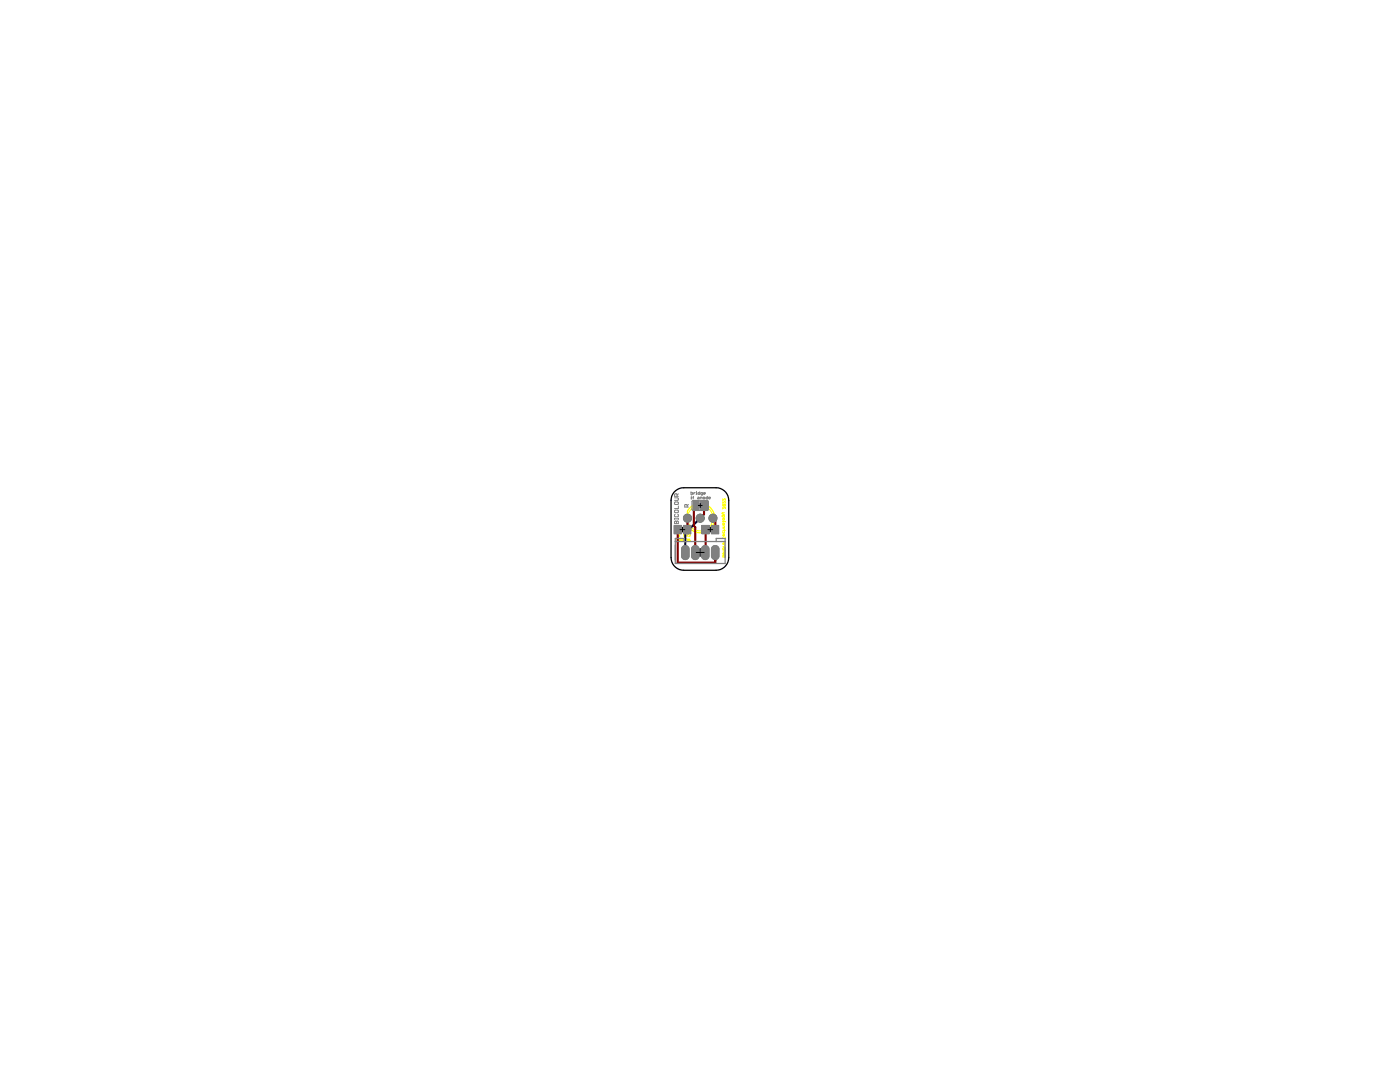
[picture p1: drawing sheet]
<svg xmlns="http://www.w3.org/2000/svg" width="279mm" height="216mm" viewBox="0 0 279 216" stroke-linecap="round" stroke-linejoin="round" font-family="sans-serif">
<path d="M139 103.4h1.5M139.7 102.6v1.6" fill="none" stroke="#000" stroke-width=".2"/>
<g fill="none" stroke="#ff0" stroke-width=".2">
<path d="M144.3 99.5v.4l.3-.4 .2 .1-.1 .3M135.1 106.5l.1 .5M135.1 106.7h.2M135.5 107.7h-.4l.1-.1 .3 .1-.1 .2h-.2M135.5 107h.2M135.6 106.4v.1M135.7 106.7l-.1 .3M135.7 107.4v.5l.4-.1-.1-.2h-.3M136.4 107.6l.2 .1-.1 .2-.2-.1zM136.4 106.7h.2M136.5 106.6l-.1 .4M136.8 106.7v.3l.4-.1v-.2"/>
<path d="M136.8 107.9l.1-.3h.3v.3M137.4 104.3a2.52 2.52 0 0 0 2.3 1.6 2.52 2.52 0 0 0 2.4-1.6M137.4 102.5a2.52 2.52 0 0 1 2.3-1.6 2.52 2.52 0 0 1 2.4 1.6M137.4 106.7h.3l-.1 .3h-.2M137.6 107.6l-.2 .1v.2h.2v-.2h-.2M144.3 110.9l.4-.1 .1 .3h-.5zM144.3 100.1v.3l.3-.3 .2 .1-.1 .2M144.3 101.2v.3l.3-.3 .2 .1-.1 .2M144.3 104.1h.5M144.3 110.3v.3l.3-.1v-.2h-.2v.3M144.3 102.3v.3l.3 .1M144.3 102.9v.3l.3-.1v-.2h-.4l-.1 .1"/>
<path d="M144.3 104v.1M144.3 106v.4l.3-.1v-.3M144.3 106.7v.3l.3-.1v-.2l-.2-.1v.4M144.3 108.4v.2l.3-.1v-.1l-.2-.1v.3M144.3 109.4l.2-.1 .1 .3-.3 .1zM144.3 104.9l.3 .1v.3h-.3M144.3 105.5l.3 .1-.1 .2M144.3 109.1h.3M144.3 107.3h.5M144.3 105.8h.5M144.3 103.4l.3 .1-.1 .3-.2-.1zM144.3 104.4l.3 .1-.1 .2-.2-.1z"/>
<path d="M144.5 109.9v.1M144.5 110.9v.2M144.6 108.8l-.2 .3M144.6 102.3h-.4l-.1 .2M144.7 100.6l.1 .3-.5 .1M144.7 100.6l-.4 .1v.3M144.7 100.6l-.4 .4M144.8 107.2v.3M144.8 109.9h-.5"/>
</g>
<path d="M137.2 102.5a1.92 1.92 0 0 1 1.4-1.8 2.92 2.92 0 0 1 3.9 1.8M142.5 104.3a2.93 2.93 0 0 1-2.4 2 2.93 2.93 0 0 1-2.9-1.5v-.5" fill="none" stroke="#ff0" stroke-width=".25"/>
<g fill="#808080" stroke="#808080" stroke-width=".2">
<circle cx="137.2" cy="103.4" r=".8"/>
<circle cx="139.7" cy="103.4" r=".8"/>
<circle cx="142.3" cy="103.4" r=".8"/>
</g>
<g fill="#808080" stroke="#808080" stroke-width=".2">
<path d="M142.1 109.2a.76 .76 0 0 1 .8-.3 .76 .76 0 0 1 .6 .6v1.5a.76 .76 0 0 1-.8 .7 .76 .76 0 0 1-.7-.7v-1.5z"/>
<path d="M140.1 109.2a.76 .76 0 0 1 .8-.3 .76 .76 0 0 1 .6 .6v1.5a.76 .76 0 0 1-.8 .7 .76 .76 0 0 1-.7-.7v-1.5z"/>
<path d="M138.2 109.2a.76 .76 0 0 1 .8-.3 .76 .76 0 0 1 .5 .6v1.5a.76 .76 0 0 1-.7 .7 .76 .76 0 0 1-.8-.7v-1.5z"/>
<path d="M136.3 109a.75 .75 0 0 1 1.2 .5v1.5a.76 .76 0 0 1-.7 .7 .76 .76 0 0 1-.8-.7v-1.5z"/>
</g>
<path d="M139.7 103.4l-2.9 3v3.8" fill="none" stroke="#000080" stroke-width=".42"/>
<circle cx="137.2" cy="103.4" r=".7" fill="#008000" stroke="#008000" stroke-width=".2"/>
<circle cx="137.2" cy="103.4" r=".4" fill="#fff" stroke="#000" stroke-width=".2"/>
<circle cx="139.7" cy="103.4" r=".7" fill="#008000" stroke="#008000" stroke-width=".2"/>
<circle cx="139.7" cy="103.4" r=".4" fill="#fff" stroke="#000" stroke-width=".2"/>
<circle cx="142.3" cy="103.4" r=".7" fill="#008000" stroke="#008000" stroke-width=".2"/>
<circle cx="142.3" cy="103.4" r=".4" fill="#fff" stroke="#000" stroke-width=".2"/>
<path d="M142.7 109.6v1.3" fill="none" stroke="#008000" stroke-width="1.3"/>
<circle cx="142.7" cy="110.2" r=".4" fill="#fff" stroke="#000" stroke-width=".2"/>
<path d="M140.7 109.6v1.3" fill="none" stroke="#008000" stroke-width="1.3"/>
<circle cx="140.7" cy="110.2" r=".4" fill="#fff" stroke="#000" stroke-width=".2"/>
<path d="M138.7 109.6v1.3" fill="none" stroke="#008000" stroke-width="1.3"/>
<circle cx="138.7" cy="110.2" r=".4" fill="#fff" stroke="#000" stroke-width=".2"/>
<path d="M136.8 109.6v1.3" fill="none" stroke="#008000" stroke-width="1.3"/>
<circle cx="136.8" cy="110.2" r=".4" fill="#fff" stroke="#000" stroke-width=".2"/>
<g fill="#800000" stroke="#800000" stroke-width=".2">
<path d="M134.6 104.9h1.3v1.5h-1.3z"/>
<path d="M136.5 104.9h1.3v1.5h-1.3z"/>
<path d="M140.2 104.9h1.3v1.5h-1.3z"/>
<path d="M142 104.9h1.4v1.5h-1.4z"/>
<path d="M139.9 100.1h1.2v1.6h-1.2z"/>
<path d="M138.4 100.1h1.2v1.6h-1.2z"/>
</g>
<path d="M135.3 105.7v6.6h7.4M137.2 103.4l-.1 2.3M139 100.9l-.5 .5v3.5l.2 .3v5M140.5 100.9v1.7l-.8 .8M140.8 105.7l-.1 4.5M142.3 103.4l.5 .5-.1 1.8M142.7 110.2v2.1M142.8 111.8l-.1 .5" fill="none" stroke="#800000" stroke-width=".42"/>
<circle cx="137.2" cy="103.4" r=".7" fill="#008000" stroke="#008000" stroke-width=".2"/>
<circle cx="137.2" cy="103.4" r=".4" fill="#fff" stroke="#000" stroke-width=".2"/>
<circle cx="139.7" cy="103.4" r=".7" fill="#008000" stroke="#008000" stroke-width=".2"/>
<circle cx="139.7" cy="103.4" r=".4" fill="#fff" stroke="#000" stroke-width=".2"/>
<circle cx="142.3" cy="103.4" r=".7" fill="#008000" stroke="#008000" stroke-width=".2"/>
<circle cx="142.3" cy="103.4" r=".4" fill="#fff" stroke="#000" stroke-width=".2"/>
<path d="M142.7 109.6v1.3" fill="none" stroke="#008000" stroke-width="1.3"/>
<circle cx="142.7" cy="110.2" r=".4" fill="#fff" stroke="#000" stroke-width=".2"/>
<path d="M140.7 109.6v1.3" fill="none" stroke="#008000" stroke-width="1.3"/>
<circle cx="140.7" cy="110.2" r=".4" fill="#fff" stroke="#000" stroke-width=".2"/>
<path d="M138.7 109.6v1.3" fill="none" stroke="#008000" stroke-width="1.3"/>
<circle cx="138.7" cy="110.2" r=".4" fill="#fff" stroke="#000" stroke-width=".2"/>
<path d="M136.8 109.6v1.3" fill="none" stroke="#008000" stroke-width="1.3"/>
<circle cx="136.8" cy="110.2" r=".4" fill="#fff" stroke="#000" stroke-width=".2"/>
<g fill="#808080" stroke="#808080" stroke-width=".2">
<path d="M134.5 104.8h1.5v1.7h-1.5z"/>
<path d="M136.4 104.8h1.5v1.7h-1.5z"/>
<path d="M140.1 104.8h1.5v1.7h-1.5z"/>
<path d="M142 104.8h1.4v1.7h-1.4z"/>
<path d="M139.8 99.9h1.4v1.9h-1.4z"/>
<path d="M138.3 99.9h1.4v1.9h-1.4z"/>
<path d="M139.7 99.9h.1v1.9h-.1z"/>
<path d="M142.1 109.2a.76 .76 0 0 1 .8-.3 .76 .76 0 0 1 .6 .6v1.5a.76 .76 0 0 1-.8 .7 .76 .76 0 0 1-.7-.7v-1.5z"/>
<path d="M140.1 109.2a.76 .76 0 0 1 .8-.3 .76 .76 0 0 1 .6 .6v1.5a.76 .76 0 0 1-.8 .7 .76 .76 0 0 1-.7-.7v-1.5z"/>
<path d="M138.2 109.2a.76 .76 0 0 1 .8-.3 .76 .76 0 0 1 .5 .6v1.5a.76 .76 0 0 1-.7 .7 .76 .76 0 0 1-.8-.7v-1.5z"/>
<path d="M136.3 109a.75 .75 0 0 1 1.2 .5v1.5a.76 .76 0 0 1-.7 .7 .76 .76 0 0 1-.8-.7v-1.5z"/>
</g>
<g fill="#808080" stroke="#808080" stroke-width=".2">
<circle cx="137.2" cy="103.4" r=".8"/>
<circle cx="139.7" cy="103.4" r=".8"/>
<circle cx="142.3" cy="103.4" r=".8"/>
</g>
<g fill="none" stroke="#808080" stroke-width=".2">
<path d="M134.6 99.3h.7l.1 .2-.1 .3h-.7M135.1 99v-.3l-.4-.2-.1 .5h.8M135.4 98.5l-.3 .3M137.9 98.1v.5h.3v-.3h-.3M137.9 99.2l.1 .3M137.9 99.5h.2M138 99h.1M138.2 99.9h3l.2 .2v1.6l-.3 .2-2.9-.1zM138.3 99.3h.1M138.4 99l-.1 .5M138.5 98.3v.3M138.7 98.3l-.2 .2"/>
<path d="M138.9 98.6h.2M138.9 98.3l.1 .3M139 98v.1M139.3 99.2l.2 .1v.2h-.2v-.1h.2M139.6 98.1v.5h-.3l.1-.3h.2M139.8 99.5v-.3h.2l.1 .3M140.2 98.6h-.4l.1-.3h.3v.4l-.2 .1M140.4 99.2l.3 .1-.1 .2h-.3zM140.4 98.5h.4l-.1-.2-.3 .1v.2h.3M141.2 99v.5h-.3l.1-.3h.2M141.4 99.4h.4l-.1-.2-.3 .1 .1 .2h.2M134.6 104.1l.7-.1 .1 .5h-.8z"/>
<path d="M134.6 103.4v.3M134.6 103.5h.8M134.7 100.2h.6l.1 .3-.7 .2-.1-.2zM134.7 101.8h.6l.1 .4-.7 .1-.1-.1zM134.7 102.6l-.1 .1 .1 .4 .7-.1-.1-.4M135 104.1v.4M135.4 101v.5h-.8M135.4 103.4v.3M137.1 101.2v-.4l-.3-.1-.1 .5h.7M137.4 100.7l-.3 .2M144.7 109.2v2.1"/>
</g>
<path d="M134.8 108.1h9.9M136.5 108.1v-.7h-1.7v5h9.9v-5h-1.8v.7" fill="none" stroke="#808080" stroke-width=".25"/>
<path d="M135.7 105.7h1M136.2 105.2v1M138.9 110.2h1.6M139.4 100.9h.7M139.7 100.5v.8M139.7 109.4v1.6M141.3 105.7h.9M141.8 105.2v1" fill="none" stroke="#000" stroke-width=".2"/>
<path d="M134.5 98.2l.3-.3a2.47 2.47 0 0 1 1.7-.6h6.4a2.54 2.54 0 0 1 2.5 2.5v11.5a2.54 2.54 0 0 1-2.5 2.5h-6.4a2.54 2.54 0 0 1-2.6-2.5v-11.5a2.47 2.47 0 0 1 .6-1.6z" fill="none" stroke="#000" stroke-width=".25"/>
</svg>
